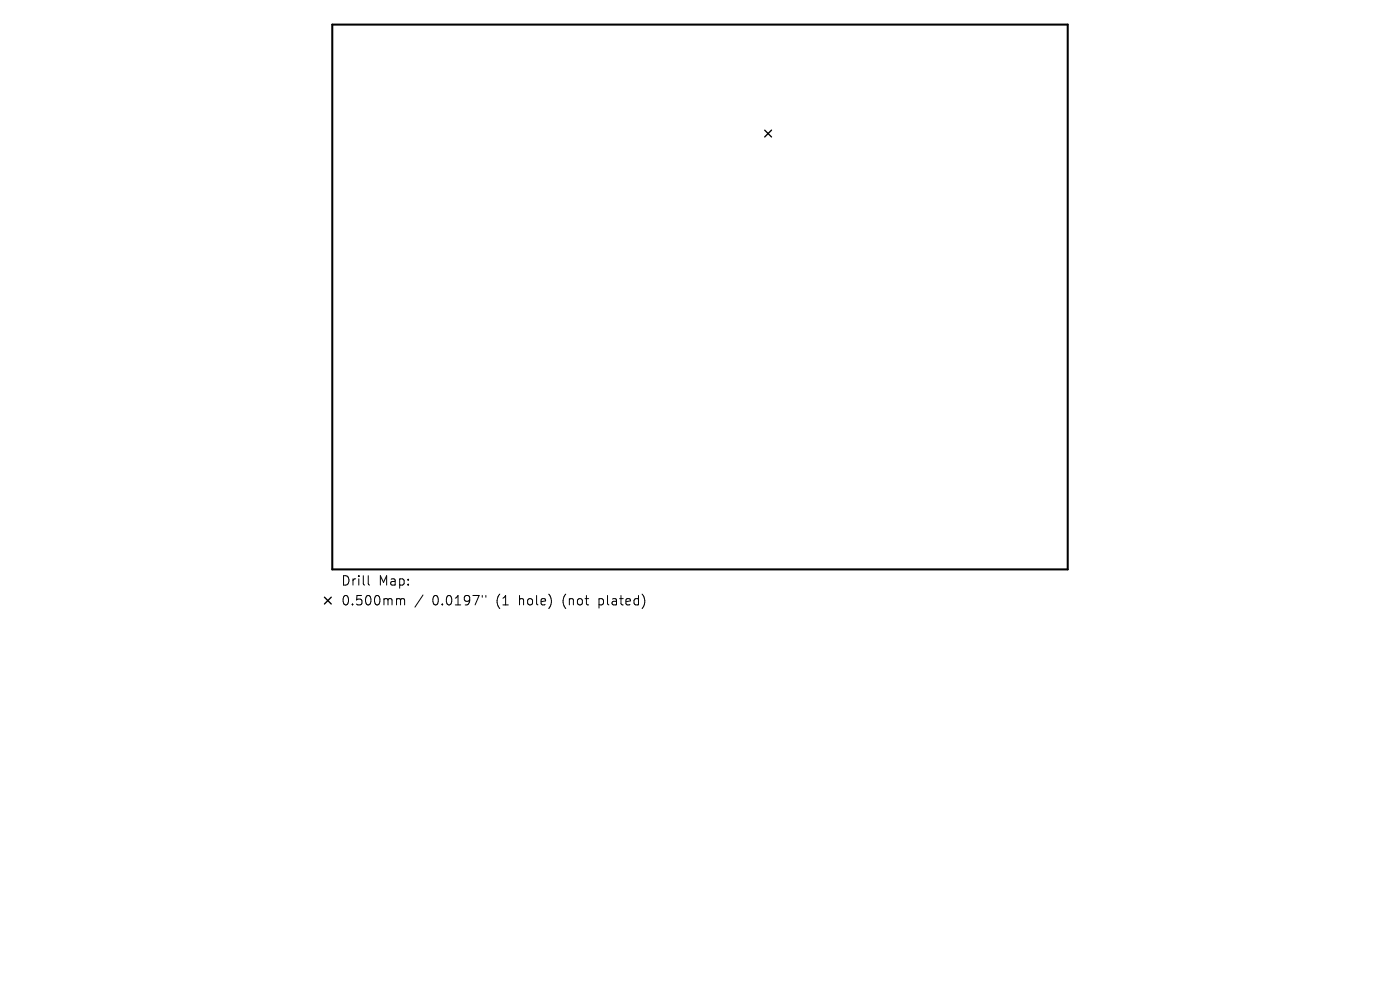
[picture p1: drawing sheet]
<svg xmlns="http://www.w3.org/2000/svg" width="297mm" height="210mm" viewBox="0 0 297 210" stroke-linecap="round" stroke-linejoin="round" font-family="sans-serif">
<defs><g id="words">
<g font-size="2.8">
<text x="72.3" y="124.5">Drill</text>
<text x="80.3" y="124.5">Map:</text>
<text x="72.3" y="128.7">0.500mm</text>
<text x="91.7" y="128.7">0.0197&quot;</text>
<text x="105.4" y="128.7">(1</text>
<text x="110.4" y="128.7">hole)</text>
<text x="119.8" y="128.7">(not</text>
<text x="127.7" y="128.7">plated)</text>
</g>
</g></defs>
<path d="M70.5 5.2h156v115.6h-156z" fill="none" stroke="#000" stroke-width=".43"/>
<path d="M162.2 27.6l1.5 1.5M163.7 27.6l-1.5 1.5M68.8 126.7l1.5 1.4M70.3 126.7l-1.5 1.4" fill="none" stroke="#000" stroke-width=".29"/>
<path d="M78.1 122.1v1.7l.3 .3M84.4 127l.5 .1 .1 .2M85 127.3l.3-.3 .4 .1 .1 1.2M85 127.3v1M89.7 126.2l-1.7 2.6M102.3 126.3v.4M103.1 126.3v.4" fill="none" stroke="#000" stroke-width=".21"/>
<use href="#words"/>
</svg>
